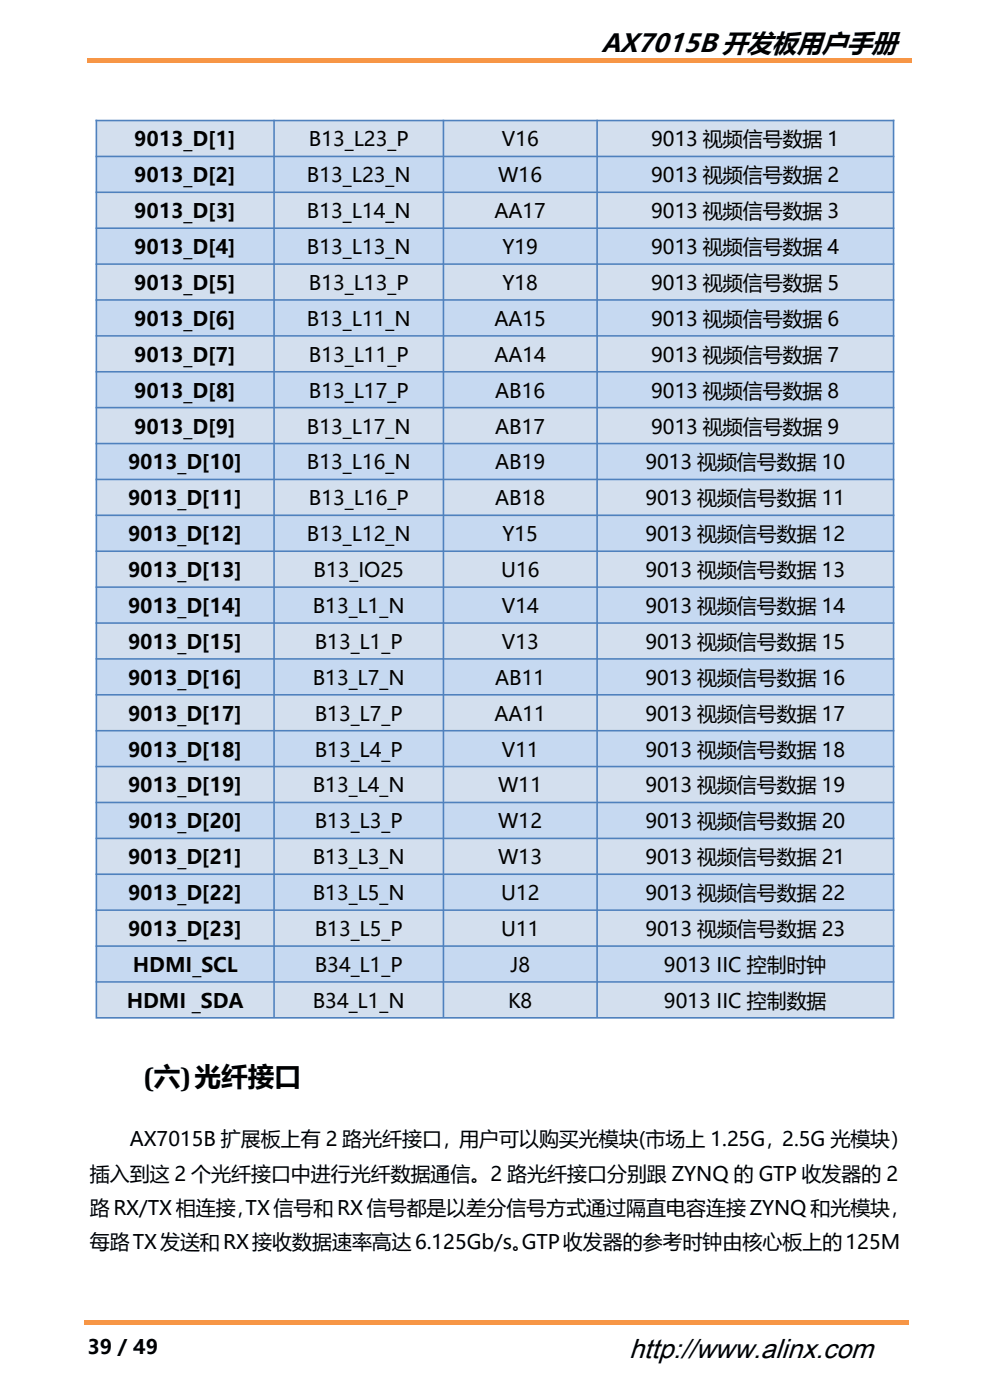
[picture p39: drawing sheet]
<svg xmlns="http://www.w3.org/2000/svg" width="210mm" height="297mm" viewBox="0 0 210 297" stroke-linecap="round" stroke-linejoin="round" font-family="sans-serif">
<defs><g id="words">
<text font-size="5.9" x="133.4" y="288.1">http://www.alinx.com</text>
<g font-size="5.6">
<text x="127.5" y="11.1">AX7015B 开发板用户手册</text>
<text x="30.4" y="230.4">(六)光纤接口</text>
</g>
<g font-size="4.2">
<text x="28.5" y="31">9013_D[1]</text>
<text x="65.5" y="31">B13_L23_P</text>
<text x="106.5" y="31">V16</text>
<text x="138.1" y="31">9013 视频信号数据 1</text>
<text x="28.5" y="38.7">9013_D[2]</text>
<text x="65.1" y="38.7">B13_L23_N</text>
<text x="105.7" y="38.7">W16</text>
<text x="138.1" y="38.7">9013 视频信号数据 2</text>
<text x="28.5" y="46.3">9013_D[3]</text>
<text x="65.1" y="46.3">B13_L14_N</text>
<text x="104.9" y="46.3">AA17</text>
<text x="138.1" y="46.3">9013 视频信号数据 3</text>
<text x="28.5" y="53.9">9013_D[4]</text>
<text x="65.1" y="53.9">B13_L13_N</text>
<text x="106.6" y="53.9">Y19</text>
<text x="138.1" y="53.9">9013 视频信号数据 4</text>
<text x="28.5" y="61.5">9013_D[5]</text>
<text x="65.5" y="61.5">B13_L13_P</text>
<text x="106.6" y="61.5">Y18</text>
<text x="138.1" y="61.5">9013 视频信号数据 5</text>
<text x="28.5" y="69.1">9013_D[6]</text>
<text x="65.1" y="69.1">B13_L11_N</text>
<text x="104.9" y="69.1">AA15</text>
<text x="138.1" y="69.1">9013 视频信号数据 6</text>
<text x="28.5" y="76.7">9013_D[7]</text>
<text x="65.5" y="76.7">B13_L11_P</text>
<text x="104.9" y="76.7">AA14</text>
<text x="138.1" y="76.7">9013 视频信号数据 7</text>
<text x="28.5" y="84.3">9013_D[8]</text>
<text x="65.5" y="84.3">B13_L17_P</text>
<text x="105.1" y="84.3">AB16</text>
<text x="138.1" y="84.3">9013 视频信号数据 8</text>
<text x="28.5" y="92">9013_D[9]</text>
<text x="65.1" y="92">B13_L17_N</text>
<text x="105.1" y="92">AB17</text>
<text x="138.1" y="92">9013 视频信号数据 9</text>
<text x="27.2" y="99.6">9013_D[10]</text>
<text x="65.1" y="99.6">B13_L16_N</text>
<text x="105.1" y="99.6">AB19</text>
<text x="136.9" y="99.6">9013 视频信号数据 10</text>
<text x="27.2" y="107.2">9013_D[11]</text>
<text x="65.5" y="107.2">B13_L16_P</text>
<text x="105.1" y="107.2">AB18</text>
<text x="136.9" y="107.2">9013 视频信号数据 11</text>
<text x="27.2" y="114.8">9013_D[12]</text>
<text x="65.1" y="114.8">B13_L12_N</text>
<text x="106.6" y="114.8">Y15</text>
<text x="136.9" y="114.8">9013 视频信号数据 12</text>
<text x="27.2" y="122.4">9013_D[13]</text>
<text x="66.5" y="122.4">B13_IO25</text>
<text x="106.3" y="122.4">U16</text>
<text x="136.9" y="122.4">9013 视频信号数据 13</text>
<text x="27.2" y="130">9013_D[14]</text>
<text x="66.3" y="130">B13_L1_N</text>
<text x="106.5" y="130">V14</text>
<text x="136.9" y="130">9013 视频信号数据 14</text>
<text x="27.2" y="137.6">9013_D[15]</text>
<text x="66.8" y="137.6">B13_L1_P</text>
<text x="106.5" y="137.6">V13</text>
<text x="136.9" y="137.6">9013 视频信号数据 15</text>
<text x="27.2" y="145.3">9013_D[16]</text>
<text x="66.3" y="145.3">B13_L7_N</text>
<text x="105.1" y="145.3">AB11</text>
<text x="136.9" y="145.3">9013 视频信号数据 16</text>
<text x="27.2" y="152.9">9013_D[17]</text>
<text x="66.8" y="152.9">B13_L7_P</text>
<text x="104.9" y="152.9">AA11</text>
<text x="136.9" y="152.9">9013 视频信号数据 17</text>
<text x="27.2" y="160.5">9013_D[18]</text>
<text x="66.8" y="160.5">B13_L4_P</text>
<text x="106.5" y="160.5">V11</text>
<text x="136.9" y="160.5">9013 视频信号数据 18</text>
<text x="27.2" y="168.1">9013_D[19]</text>
<text x="66.3" y="168.1">B13_L4_N</text>
<text x="105.7" y="168.1">W11</text>
<text x="136.9" y="168.1">9013 视频信号数据 19</text>
<text x="27.2" y="175.7">9013_D[20]</text>
<text x="66.8" y="175.7">B13_L3_P</text>
<text x="105.7" y="175.7">W12</text>
<text x="136.9" y="175.7">9013 视频信号数据 20</text>
<text x="27.2" y="183.3">9013_D[21]</text>
<text x="66.3" y="183.3">B13_L3_N</text>
<text x="105.7" y="183.3">W13</text>
<text x="136.9" y="183.3">9013 视频信号数据 21</text>
<text x="27.2" y="190.9">9013_D[22]</text>
<text x="66.3" y="190.9">B13_L5_N</text>
<text x="106.3" y="190.9">U12</text>
<text x="136.9" y="190.9">9013 视频信号数据 22</text>
<text x="27.2" y="198.6">9013_D[23]</text>
<text x="66.8" y="198.6">B13_L5_P</text>
<text x="106.3" y="198.6">U11</text>
<text x="136.9" y="198.6">9013 视频信号数据 23</text>
<text x="28.2" y="206.2">HDMI_SCL</text>
<text x="66.8" y="206.2">B34_L1_P</text>
<text x="108.3" y="206.2">J8</text>
<text x="140.8" y="206.2">9013 IIC 控制时钟</text>
<text x="26.9" y="213.8">HDMI _SDA</text>
<text x="66.3" y="213.8">B34_L1_N</text>
<text x="107.8" y="213.8">K8</text>
<text x="140.8" y="213.8">9013 IIC 控制数据</text>
<text x="27.5" y="243.2">AX7015B 扩展板上有 2 路光纤接口，用户可以购买光模块(市场上 1.25G，2.5G 光模块）</text>
<text x="19" y="250.5">插入到这 2 个光纤接口中进行光纤数据通信。2 路光纤接口分别跟 ZYNQ 的 GTP 收发器的 2</text>
<text x="19" y="257.7">路 RX/TX 相连接，</text>
<text x="52.1" y="257.7">TX 信号和 RX 信号都是以差分信号方式通过隔直电容连接 ZYNQ 和光模块，</text>
<text x="19" y="265">每路TX发送和RX接收数据速率高达6.125Gb/s。</text>
<text x="110.7" y="265">GTP收发器的参考时钟由核心板上的125M</text>
<text x="18.5" y="287.2">39 / 49</text>
</g>
</g></defs>
<path d="M18.4 12.3h175v1h-175z" fill-rule="evenodd" fill="#f79646"/>
<g fill="#fff">
<path d="M13.9 280.7h22.2v8.1h-22.2z" fill-rule="evenodd"/>
<path d="M119.6 279.6h73v11.4h-73z" fill-rule="evenodd"/>
</g>
<path d="M17.7 280h175v1h-175z" fill-rule="evenodd" fill="#f79646"/>
<g fill="#d3dfee">
<path d="M20.6 25.7h37.4v7.4h-37.4z" fill-rule="evenodd"/>
<path d="M58.3 25.7h35.6v7.4h-35.6z" fill-rule="evenodd"/>
<path d="M94.2 25.7h32.3v7.4h-32.3z" fill-rule="evenodd"/>
<path d="M126.8 25.7h62.6v7.4h-62.6z" fill-rule="evenodd"/>
</g>
<g fill="#c6d9f1">
<path d="M20.6 33.3h37.4v7.4h-37.4z" fill-rule="evenodd"/>
<path d="M58.3 33.3h35.6v7.4h-35.6z" fill-rule="evenodd"/>
<path d="M94.2 33.3h32.3v7.4h-32.3z" fill-rule="evenodd"/>
<path d="M126.8 33.3h62.6v7.4h-62.6z" fill-rule="evenodd"/>
</g>
<g fill="#d3dfee">
<path d="M20.6 40.9h37.4v7.4h-37.4z" fill-rule="evenodd"/>
<path d="M58.3 40.9h35.6v7.4h-35.6z" fill-rule="evenodd"/>
<path d="M94.2 40.9h32.3v7.4h-32.3z" fill-rule="evenodd"/>
<path d="M126.8 40.9h62.6v7.4h-62.6z" fill-rule="evenodd"/>
</g>
<g fill="#c6d9f1">
<path d="M20.6 48.6h37.4v7.3h-37.4z" fill-rule="evenodd"/>
<path d="M58.3 48.6h35.6v7.3h-35.6z" fill-rule="evenodd"/>
<path d="M94.2 48.6h32.3v7.3h-32.3z" fill-rule="evenodd"/>
<path d="M126.8 48.6h62.6v7.3h-62.6z" fill-rule="evenodd"/>
</g>
<g fill="#d3dfee">
<path d="M20.6 56.2h37.4v7.3h-37.4z" fill-rule="evenodd"/>
<path d="M58.3 56.2h35.6v7.3h-35.6z" fill-rule="evenodd"/>
<path d="M94.2 56.2h32.3v7.3h-32.3z" fill-rule="evenodd"/>
<path d="M126.8 56.2h62.6v7.3h-62.6z" fill-rule="evenodd"/>
</g>
<g fill="#c6d9f1">
<path d="M20.6 63.8h37.4v7.3h-37.4z" fill-rule="evenodd"/>
<path d="M58.3 63.8h35.6v7.3h-35.6z" fill-rule="evenodd"/>
<path d="M94.2 63.8h32.3v7.3h-32.3z" fill-rule="evenodd"/>
<path d="M126.8 63.8h62.6v7.3h-62.6z" fill-rule="evenodd"/>
</g>
<g fill="#d3dfee">
<path d="M20.6 71.4h37.4v7.3h-37.4z" fill-rule="evenodd"/>
<path d="M58.3 71.4h35.6v7.3h-35.6z" fill-rule="evenodd"/>
<path d="M94.2 71.4h32.3v7.3h-32.3z" fill-rule="evenodd"/>
<path d="M126.8 71.4h62.6v7.3h-62.6z" fill-rule="evenodd"/>
</g>
<g fill="#c6d9f1">
<path d="M20.6 79h37.4v7.3h-37.4z" fill-rule="evenodd"/>
<path d="M58.3 79h35.6v7.3h-35.6z" fill-rule="evenodd"/>
<path d="M94.2 79h32.3v7.3h-32.3z" fill-rule="evenodd"/>
<path d="M126.8 79h62.6v7.3h-62.6z" fill-rule="evenodd"/>
</g>
<g fill="#d3dfee">
<path d="M20.6 86.6h37.4v7.4h-37.4z" fill-rule="evenodd"/>
<path d="M58.3 86.6h35.6v7.4h-35.6z" fill-rule="evenodd"/>
<path d="M94.2 86.6h32.3v7.4h-32.3z" fill-rule="evenodd"/>
<path d="M126.8 86.6h62.6v7.4h-62.6z" fill-rule="evenodd"/>
</g>
<g fill="#c6d9f1">
<path d="M20.6 94.2h37.4v7.4h-37.4z" fill-rule="evenodd"/>
<path d="M58.3 94.2h35.6v7.4h-35.6z" fill-rule="evenodd"/>
<path d="M94.2 94.2h32.3v7.4h-32.3z" fill-rule="evenodd"/>
<path d="M126.8 94.2h62.6v7.4h-62.6z" fill-rule="evenodd"/>
</g>
<g fill="#d3dfee">
<path d="M20.6 101.8h37.4v7.4h-37.4z" fill-rule="evenodd"/>
<path d="M58.3 101.8h35.6v7.4h-35.6z" fill-rule="evenodd"/>
<path d="M94.2 101.8h32.3v7.4h-32.3z" fill-rule="evenodd"/>
<path d="M126.8 101.8h62.6v7.4h-62.6z" fill-rule="evenodd"/>
</g>
<g fill="#c6d9f1">
<path d="M20.6 109.5h37.4v7.3h-37.4z" fill-rule="evenodd"/>
<path d="M58.3 109.5h35.6v7.3h-35.6z" fill-rule="evenodd"/>
<path d="M94.2 109.5h32.3v7.3h-32.3z" fill-rule="evenodd"/>
<path d="M126.8 109.5h62.6v7.3h-62.6z" fill-rule="evenodd"/>
</g>
<g fill="#d3dfee">
<path d="M20.6 117.1h37.4v7.3h-37.4z" fill-rule="evenodd"/>
<path d="M58.3 117.1h35.6v7.3h-35.6z" fill-rule="evenodd"/>
<path d="M94.2 117.1h32.3v7.3h-32.3z" fill-rule="evenodd"/>
<path d="M126.8 117.1h62.6v7.3h-62.6z" fill-rule="evenodd"/>
</g>
<g fill="#c6d9f1">
<path d="M20.6 124.7h37.4v7.3h-37.4z" fill-rule="evenodd"/>
<path d="M58.3 124.7h35.6v7.3h-35.6z" fill-rule="evenodd"/>
<path d="M94.2 124.7h32.3v7.3h-32.3z" fill-rule="evenodd"/>
<path d="M126.8 124.7h62.6v7.3h-62.6z" fill-rule="evenodd"/>
</g>
<g fill="#d3dfee">
<path d="M20.6 132.3h37.4v7.3h-37.4z" fill-rule="evenodd"/>
<path d="M58.3 132.3h35.6v7.3h-35.6z" fill-rule="evenodd"/>
<path d="M94.2 132.3h32.3v7.3h-32.3z" fill-rule="evenodd"/>
<path d="M126.8 132.3h62.6v7.3h-62.6z" fill-rule="evenodd"/>
</g>
<g fill="#c6d9f1">
<path d="M20.6 139.9h37.4v7.4h-37.4z" fill-rule="evenodd"/>
<path d="M58.3 139.9h35.6v7.4h-35.6z" fill-rule="evenodd"/>
<path d="M94.2 139.9h32.3v7.4h-32.3z" fill-rule="evenodd"/>
<path d="M126.8 139.9h62.6v7.4h-62.6z" fill-rule="evenodd"/>
</g>
<g fill="#d3dfee">
<path d="M20.6 147.5h37.4v7.4h-37.4z" fill-rule="evenodd"/>
<path d="M58.3 147.5h35.6v7.4h-35.6z" fill-rule="evenodd"/>
<path d="M94.2 147.5h32.3v7.4h-32.3z" fill-rule="evenodd"/>
<path d="M126.8 147.5h62.6v7.4h-62.6z" fill-rule="evenodd"/>
</g>
<g fill="#c6d9f1">
<path d="M20.6 155.2h37.4v7.3h-37.4z" fill-rule="evenodd"/>
<path d="M58.3 155.2h35.6v7.3h-35.6z" fill-rule="evenodd"/>
<path d="M94.2 155.2h32.3v7.3h-32.3z" fill-rule="evenodd"/>
<path d="M126.8 155.2h62.6v7.3h-62.6z" fill-rule="evenodd"/>
</g>
<g fill="#d3dfee">
<path d="M20.6 162.8h37.4v7.3h-37.4z" fill-rule="evenodd"/>
<path d="M58.3 162.8h35.6v7.3h-35.6z" fill-rule="evenodd"/>
<path d="M94.2 162.8h32.3v7.3h-32.3z" fill-rule="evenodd"/>
<path d="M126.8 162.8h62.6v7.3h-62.6z" fill-rule="evenodd"/>
</g>
<g fill="#c6d9f1">
<path d="M20.6 170.4h37.4v7.3h-37.4z" fill-rule="evenodd"/>
<path d="M58.3 170.4h35.6v7.3h-35.6z" fill-rule="evenodd"/>
<path d="M94.2 170.4h32.3v7.3h-32.3z" fill-rule="evenodd"/>
<path d="M126.8 170.4h62.6v7.3h-62.6z" fill-rule="evenodd"/>
</g>
<g fill="#d3dfee">
<path d="M20.6 178h37.4v7.3h-37.4z" fill-rule="evenodd"/>
<path d="M58.3 178h35.6v7.3h-35.6z" fill-rule="evenodd"/>
<path d="M94.2 178h32.3v7.3h-32.3z" fill-rule="evenodd"/>
<path d="M126.8 178h62.6v7.3h-62.6z" fill-rule="evenodd"/>
</g>
<g fill="#c6d9f1">
<path d="M20.6 185.6h37.4v7.3h-37.4z" fill-rule="evenodd"/>
<path d="M58.3 185.6h35.6v7.3h-35.6z" fill-rule="evenodd"/>
<path d="M94.2 185.6h32.3v7.3h-32.3z" fill-rule="evenodd"/>
<path d="M126.8 185.6h62.6v7.3h-62.6z" fill-rule="evenodd"/>
</g>
<g fill="#d3dfee">
<path d="M20.6 193.2h37.4v7.4h-37.4z" fill-rule="evenodd"/>
<path d="M58.3 193.2h35.6v7.4h-35.6z" fill-rule="evenodd"/>
<path d="M94.2 193.2h32.3v7.4h-32.3z" fill-rule="evenodd"/>
<path d="M126.8 193.2h62.6v7.4h-62.6z" fill-rule="evenodd"/>
</g>
<g fill="#c6d9f1">
<path d="M20.6 200.8h37.4v7.4h-37.4z" fill-rule="evenodd"/>
<path d="M58.3 200.8h35.6v7.4h-35.6z" fill-rule="evenodd"/>
<path d="M94.2 200.8h32.3v7.4h-32.3z" fill-rule="evenodd"/>
<path d="M126.8 200.8h62.6v7.4h-62.6z" fill-rule="evenodd"/>
</g>
<g fill="#d3dfee">
<path d="M20.6 208.5h37.4v7.3h-37.4z" fill-rule="evenodd"/>
<path d="M58.3 208.5h35.6v7.3h-35.6z" fill-rule="evenodd"/>
<path d="M94.2 208.5h32.3v7.3h-32.3z" fill-rule="evenodd"/>
<path d="M126.8 208.5h62.6v7.3h-62.6z" fill-rule="evenodd"/>
</g>
<g fill="none" stroke="#4f81bd" stroke-width=".34">
<path d="M20.3 25.6h169.4M20.3 33.2h169.4M20.4 25.4v190.4M58.1 25.4v190.4M94.1 25.4v190.4M126.7 25.4v190.4M189.5 25.4v190.4M20.3 40.8h169.4M20.3 48.4h169.4M20.3 56h169.4M20.3 63.6h169.4M20.3 71.3h169.4"/>
<path d="M20.3 78.9h169.4M20.3 86.5h169.4M20.3 94.1h169.4M20.3 101.7h169.4M20.3 109.3h169.4M20.3 116.9h169.4M20.3 124.6h169.4M20.3 132.2h169.4M20.3 139.8h169.4M20.3 147.4h169.4M20.3 155h169.4M20.3 162.6h169.4"/>
<path d="M20.3 170.2h169.4M20.3 177.9h169.4M20.3 185.5h169.4M20.3 193.1h169.4M20.3 200.7h169.4M20.3 208.3h169.4M20.3 215.9h169.4"/>
</g>
<use href="#words"/>
</svg>
